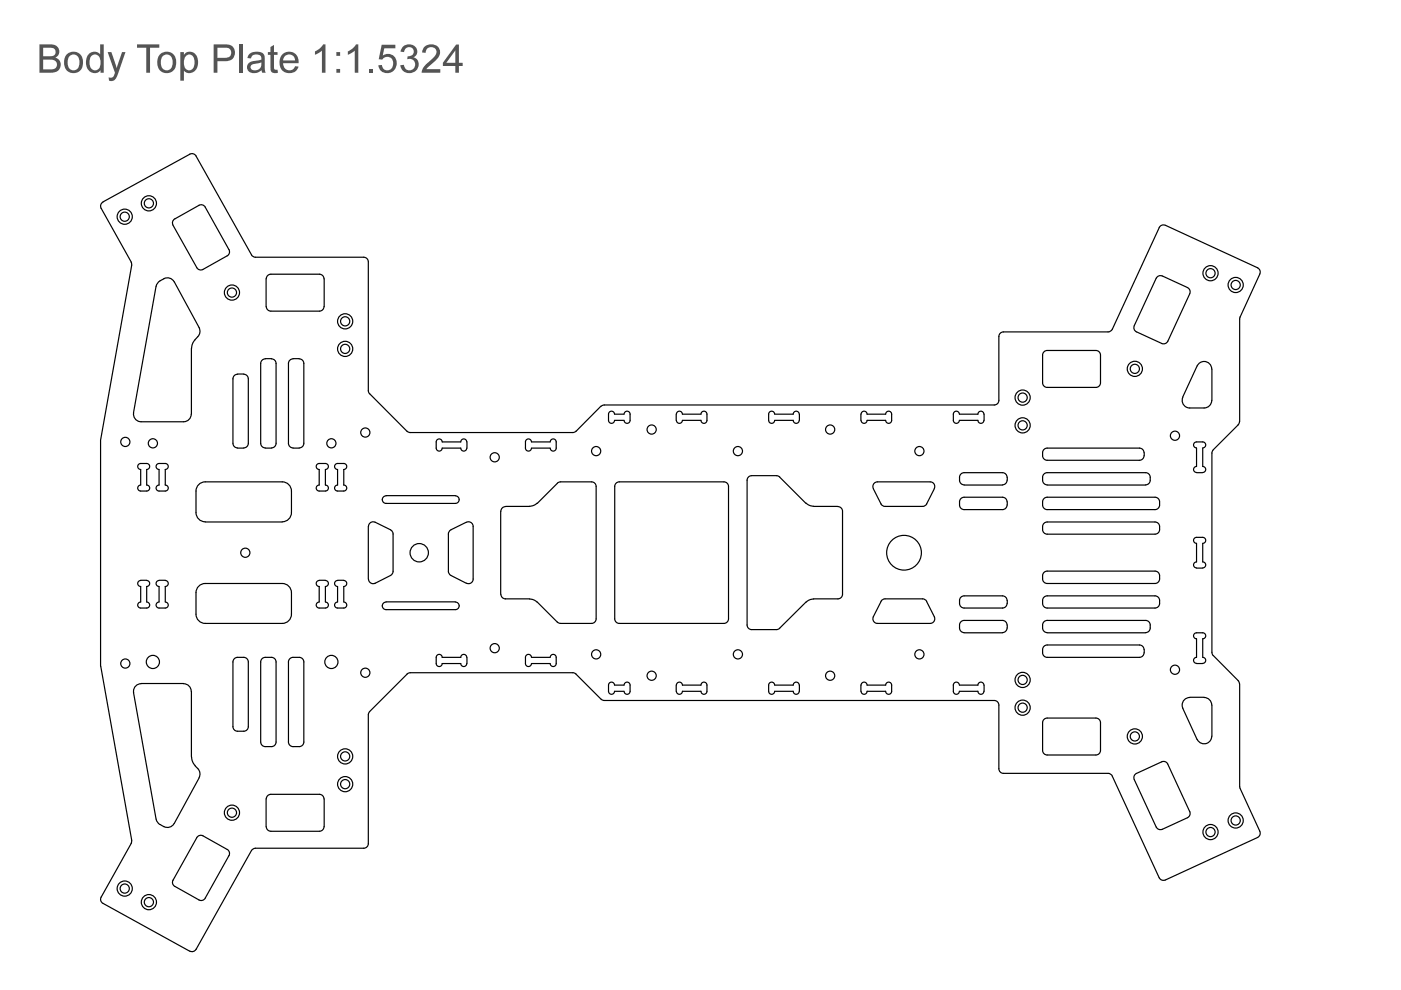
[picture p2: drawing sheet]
<svg xmlns="http://www.w3.org/2000/svg" width="297mm" height="210mm" viewBox="0 0 297 210" stroke-linecap="round" stroke-linejoin="round" font-family="sans-serif">
<g fill="none" stroke="#000" stroke-width=".25">
<path d="M33.9 59.6l-.5 .4-.3 .7M33.9 59.5a1.94 1.94 0 0 1 3 .2M36.9 59.7l5.3 9.8M48.5 52.9l-5-9a.96 .96 0 0 0-1.3-.4l-5.1 2.9a.97 .97 0 0 0-.4 1.3l5 9M48.5 52.9a.96 .96 0 0 1-.3 1.3l-5.2 2.9a.97 .97 0 0 1-1.3-.3M53.3 54l-11.7-20.9a.97 .97 0 0 0-1.4-.4l-18.4 10.1a1.01 1.01 0 0 0-.4 1.4l6.4 11.4 .1 .4-6.6 37.3v47.8l6.6 37.3-6.5 11.8a.96 .96 0 0 0 .4 1.3M56.4 59.1v5.9M68.7 59.1a.97 .97 0 0 0-1-1h-10.3a.97 .97 0 0 0-.9 1M68.7 59.1v5.9M245.8 48.3l-10 21.5-.3 .4-.6 .2h-22.1a.97 .97 0 0 0-1 .9v13.6a.97 .97 0 0 1-1 1h-82.7l-.7 .2-5.3 5.3-.4 .3h-35l-.4-.3-7.9-7.9-.3-.4v-27.6a.97 .97 0 0 0-1-1h-22.9l-.5-.1-.4-.4M246.4 58.5a.97 .97 0 0 0-1.3 .5l-4.6 10.1a.97 .97 0 0 0 .5 1.3M246.5 58.5l5.3 2.5a.97 .97 0 0 1 .4 1.3l-4.6 10a.97 .97 0 0 1-1.3 .5l-5.3-2.4"/>
<path d="M247.1 47.8a.97 .97 0 0 0-1.3 .4M247.1 47.8l19.5 9M266.6 56.8a.97 .97 0 0 1 .5 1.3l-4.2 9.1M33.1 60.7l-4.8 26.8M41.4 72l-.5 .7-.3 1.1v14M42.2 69.5a1.97 1.97 0 0 1-.9 2.5M50.4 79.3a.97 .97 0 0 0-1 1v13.7a1.05 1.05 0 0 0 1 1h1.3a.97 .97 0 0 0 .9-1v-13.7a.97 .97 0 0 0-.9-1M50.4 79.3h1.3M55.6 76.4a2.36 2.36 0 0 1 2.6 0l.3 .7v16.9a1.05 1.05 0 0 1-.9 1h-1.4a.97 .97 0 0 1-.9-1v-16.9zM61.4 76.4a2.36 2.36 0 0 1 2.7 0l.3 .7v16.9a1.05 1.05 0 0 1-1 1h-1.3a.97 .97 0 0 1-.9-1v-16.9zM68.7 65a.97 .97 0 0 1-1 1h-10.3a.97 .97 0 0 1-.9-1M221.3 74.6l.7-.3h10.4a.97 .97 0 0 1 .9 1v5.9a.97 .97 0 0 1-.9 .9h-10.4a.97 .97 0 0 1-.9-.9v-5.9z"/>
<path d="M253.8 77.6l-3 6.6M253.8 77.6a1.61 1.61 0 0 1 1.8-.9 1.61 1.61 0 0 1 1.3 1.5M256.9 78.2v6.7M262.9 67.2l-.1 22.2M28.3 87.5a1.61 1.61 0 0 0 1.6 1.9h9a1.61 1.61 0 0 0 1.6-1.6M29.4 98.5a3.3 3.3 0 0 1 2.1 0 .63 .63 0 0 1 .2 .6 .63 .63 0 0 1-.6 .4v3.3a.64 .64 0 0 1 .6 .7 .64 .64 0 0 1-.6 .6h-1.3a.63 .63 0 0 1-.6-.6 .63 .63 0 0 1 .6-.7v-3.3a.63 .63 0 0 1-.6-.4 .63 .63 0 0 1 .2-.6zM33.3 98.5a3.4 3.4 0 0 1 2.2 0 .63 .63 0 0 1 .1 .6 .63 .63 0 0 1-.6 .4v3.3a.63 .63 0 0 1 .7 .7 .63 .63 0 0 1-.7 .6h-1.3a.64 .64 0 0 1-.6-.6 .64 .64 0 0 1 .6-.7v-3.3a.63 .63 0 0 1-.6-.4 .63 .63 0 0 1 .2-.6zM67.2 98.5a3.4 3.4 0 0 1 2.2 0 .63 .63 0 0 1 .2 .6 .63 .63 0 0 1-.6 .4v3.3a.64 .64 0 0 1 .6 .7 .64 .64 0 0 1-.6 .6h-1.3a.63 .63 0 0 1-.7-.6 .63 .63 0 0 1 .7-.7v-3.3a.63 .63 0 0 1-.6-.4 .63 .63 0 0 1 .1-.6zM71.1 98.5a3.4 3.4 0 0 1 2.2 0 .63 .63 0 0 1 .2 .6 .63 .63 0 0 1-.6 .4v3.3a.63 .63 0 0 1 .6 .7 .63 .63 0 0 1-.6 .6h-1.3a.64 .64 0 0 1-.7-.6 .64 .64 0 0 1 .7-.7v-3.3a.63 .63 0 0 1-.6-.4 .63 .63 0 0 1 .1-.6zM99 93.7a.63 .63 0 0 0-.7-.6 .63 .63 0 0 0-.6 .6h-3.9a.63 .63 0 0 0-.7-.6 .63 .63 0 0 0-.6 .6 2.31 2.31 0 0 0 .2 1.8 .63 .63 0 0 0 .7 .1 .63 .63 0 0 0 .4-.6h3.9a.63 .63 0 0 0 .6 .6 .63 .63 0 0 0 .7-.6M99 93.7v1.3M112.7 93.7a.63 .63 0 0 0-.7-.6 .63 .63 0 0 0-.6 .6 2.31 2.31 0 0 0 .2 1.8 .63 .63 0 0 0 .7 .1 .63 .63 0 0 0 .4-.6"/>
<path d="M112.7 95h3.9M112.7 93.7h3.9M116.7 93.7a.63 .63 0 0 1 .6-.6 .63 .63 0 0 1 .6 .6v1.3a.64 .64 0 0 1-.6 .6 .64 .64 0 0 1-.6-.6M130.3 87.8a.63 .63 0 0 0-.6-.6 .63 .63 0 0 0-.7 .6 2.31 2.31 0 0 0 .2 1.8 .63 .63 0 0 0 .7 .1 .63 .63 0 0 0 .4-.6M130.3 87.8h2a.63 .63 0 0 1 .7-.6 .63 .63 0 0 1 .6 .6v1.3a.64 .64 0 0 1-.6 .7 .64 .64 0 0 1-.7-.7h-2M143.4 87.8v1.3M143.4 87.8a.64 .64 0 0 1 .6-.6 .64 .64 0 0 1 .7 .6h3.9a.64 .64 0 0 1 .7-.6 .64 .64 0 0 1 .6 .6v1.3a.63 .63 0 0 1-.6 .7 .63 .63 0 0 1-.7-.7h-3.9a.63 .63 0 0 1-.7 .7 .63 .63 0 0 1-.6-.7M169.4 87.8a.63 .63 0 0 0-.6-.6 .63 .63 0 0 0-.6 .6h-4a.63 .63 0 0 0-.6-.6 .63 .63 0 0 0-.6 .6 2.31 2.31 0 0 0 .2 1.8 .63 .63 0 0 0 .6 .1 .63 .63 0 0 0 .4-.6h4a.63 .63 0 0 0 .6 .7 .63 .63 0 0 0 .6-.7M169.5 87.8v1.3M182.8 87.4a.63 .63 0 0 1 .6-.2 .63 .63 0 0 1 .4 .6h4a.63 .63 0 0 1 .6-.6 .63 .63 0 0 1 .6 .6v1.3a.64 .64 0 0 1-.6 .7 .64 .64 0 0 1-.6-.7h-4a.63 .63 0 0 1-.6 .7 .63 .63 0 0 1-.6-.7 2.31 2.31 0 0 1 .2-1.7zM203.4 87.8a.63 .63 0 0 0-.6-.6 .63 .63 0 0 0-.7 .6 2.31 2.31 0 0 0 .2 1.8 .63 .63 0 0 0 .7 .1 .63 .63 0 0 0 .4-.6M203.4 87.8h3.9a.63 .63 0 0 1 .7-.6 .63 .63 0 0 1 .6 .6v1.3a.66 .66 0 0 1-.6 .7 .66 .66 0 0 1-.7-.7h-3.9"/>
<path d="M242.6 96a.97 .97 0 0 0-1-1h-19.6a1.33 1.33 0 0 0-1 1.3 1.33 1.33 0 0 0 1 1.3h19.6a.97 .97 0 0 0 1-1M242.6 96v.6M250.8 84.2a1.61 1.61 0 0 0 1.5 2.3h3a1.61 1.61 0 0 0 1.6-1.6M262.5 90.1l-5.3 5.3-.3 .7v42.2l.3 .7M262.8 89.4l-.3 .7M43.5 110.6a1.95 1.95 0 0 1-1.9-1.9v-4.6a1.95 1.95 0 0 1 1.9-1.9h16.3a1.95 1.95 0 0 1 2 1.9v4.6a1.95 1.95 0 0 1-2 1.9M43.5 110.7h16.3M78.1 111.6v11.2M79.5 110.7l3.3 1.6 .5 .6v8.2l-.1 .5-.4 .4-3.3 1.7M79.5 110.7a.97 .97 0 0 0-1.4 .9M81.3 105.4l.6-.3h14.6a.8 .8 0 0 1 .9 .8 .8 .8 0 0 1-.9 .8h-14.6a.8 .8 0 0 1-.8-.5 .8 .8 0 0 1 .2-.8zM98.9 110.7l-3.3 1.6-.4 .4-.1 .5v8.2l.5 .6 3.3 1.7"/>
<path d="M98.9 110.7l.3-.1a.97 .97 0 0 1 1.1 1v11.5a.97 .97 0 0 1-1.4 .6M106.2 108.4v17.6M112.3 107.4h-5.1a.97 .97 0 0 0-1 1M113.9 106.7l-.9 .5-.7 .1M118.2 102.4l.7-.2h6.5a.97 .97 0 0 1 1 .9v28.1a.97 .97 0 0 1-1 1h-6.5l-.7-.3M118.2 102.5l-4.3 4.2M130.6 102.4l.7-.2h22.2a.97 .97 0 0 1 1 .9v28.1a.97 .97 0 0 1-1 1h-22.2a.97 .97 0 0 1-1-1v-28.1zM170.9 106.7l-5.8-5.7-.5-.1h-5.2a.97 .97 0 0 0-1 .9v30.7a.97 .97 0 0 0 1 1h5.2l.5-.1 5.8-5.8M170.9 106.7l.6 .4 1 .2M172.5 107.4h5.2a.97 .97 0 0 1 .9 1v17.6a.97 .97 0 0 1-.9 1h-5.2M185.2 103.6l1.6 3.2 .6 .5 8.2 .1 .5-.2 .4-.4M185.2 103.6l-.1-.3a.97 .97 0 0 1 .9-1.1h11.5a.97 .97 0 0 1 .6 1.4"/>
<path d="M198.1 103.6l-1.6 3.3M204.4 102.8h8.1M213.5 101.2a.97 .97 0 0 0-1-1h-8.1a1.33 1.33 0 0 0-1 1.3 1.33 1.33 0 0 0 1 1.3M213.5 101.8a.97 .97 0 0 1-1 1M213.5 106.4a.97 .97 0 0 0-1-1h-8.1a1.33 1.33 0 0 0-.9 2.1l.5 .5h.4h8.1a.97 .97 0 0 0 1-.9M213.6 101.2v.6M213.6 106.4v.7M221.3 111l.7-.3h22.9a1.33 1.33 0 0 1 1 1.3 1.33 1.33 0 0 1-1 1.3h-22.9a1.34 1.34 0 0 1-1-1 1.34 1.34 0 0 1 .3-1.3zM221.3 105.7l.7-.3h22.9a1.33 1.33 0 0 1 .9 2.1l-.5 .5h-.4h-22.9a1.33 1.33 0 0 1-.9-2zM222 102.8a1.33 1.33 0 0 1-1-1.3 1.33 1.33 0 0 1 1-1.3h20.9a1.33 1.33 0 0 1 1 1.3 1.33 1.33 0 0 1-1 1.3M222 102.8h20.9M253.2 114.1l.5-.2h1.3a.63 .63 0 0 1 .6 .7 .63 .63 0 0 1-.6 .6v3.9a.66 .66 0 0 1 .6 .7 .66 .66 0 0 1-.6 .7 1.85 1.85 0 0 1-1.9-.5 .64 .64 0 0 1 .6-.9v-3.9a.63 .63 0 0 1-.6-.4 .63 .63 0 0 1 .1-.7z"/>
<path d="M253.7 100.2a.63 .63 0 0 1-.6-.7 .63 .63 0 0 1 .6-.6v-3.9a.66 .66 0 0 1-.6-.6 .66 .66 0 0 1 .6-.7 2.31 2.31 0 0 1 1.8 .2 .63 .63 0 0 1 .1 .7 .63 .63 0 0 1-.6 .4v3.9a.64 .64 0 0 1 .6 .6 .64 .64 0 0 1-.6 .7M253.7 100.2h1.3M29.8 123.1a.63 .63 0 0 0-.6 .6 .63 .63 0 0 0 .6 .6v3.3M29.8 127.6a.63 .63 0 0 0-.6 .7 .63 .63 0 0 0 .6 .6 2.26 2.26 0 0 0 1.7-.2 .63 .63 0 0 0 .2-.7 .63 .63 0 0 0-.6-.4M29.8 123h1.3M31.1 123.1a.63 .63 0 0 1 .6 .6 .63 .63 0 0 1-.6 .6v3.3M33.7 127.6a.63 .63 0 0 0-.6 .7 .63 .63 0 0 0 .6 .6 2.31 2.31 0 0 0 1.8-.2 .63 .63 0 0 0 .1-.7 .63 .63 0 0 0-.6-.4M33.7 123.1a.63 .63 0 0 0-.6 .6 .63 .63 0 0 0 .6 .6v3.3M33.7 123h1.3M35 123.1a.63 .63 0 0 1 .7 .6 .63 .63 0 0 1-.7 .6v3.3M42.1 124.3l.9-.5 .5-.1h16.3a1.95 1.95 0 0 1 2 2v4.5a1.95 1.95 0 0 1-2 2h-16.3a1.95 1.95 0 0 1-1.9-2v-4.5v-.6zM49.7 139.7a2.64 2.64 0 0 1 2.7 0l.2 .6v13.8a.97 .97 0 0 1-.9 .9h-1.3a.97 .97 0 0 1-1-.9v-13.8z"/>
<path d="M55.6 139.7a2.64 2.64 0 0 1 2.6 0l.3 .6v17a.97 .97 0 0 1-.9 1h-1.4a.97 .97 0 0 1-.9-1v-17zM61.4 139.7a2.64 2.64 0 0 1 2.7 0l.3 .6v17a.97 .97 0 0 1-1 1h-1.3a.97 .97 0 0 1-.9-1v-17zM67.7 123.1a.63 .63 0 0 0-.7 .6 .63 .63 0 0 0 .7 .6v3.3M67.7 127.6a.63 .63 0 0 0-.7 .7 .63 .63 0 0 0 .7 .6 2.31 2.31 0 0 0 1.7-.2 .63 .63 0 0 0 .2-.7 .63 .63 0 0 0-.6-.4M67.7 123h1.3M69 123.1a.63 .63 0 0 1 .6 .6 .63 .63 0 0 1-.6 .6v3.3M71.6 127.6a.63 .63 0 0 0-.7 .7 .63 .63 0 0 0 .7 .6 2.31 2.31 0 0 0 1.7-.2 .63 .63 0 0 0 .2-.7 .63 .63 0 0 0-.6-.4M71.6 123.1a.63 .63 0 0 0-.7 .6 .63 .63 0 0 0 .7 .6v3.3M71.6 123h1.3M72.9 123.1a.63 .63 0 0 1 .6 .6 .63 .63 0 0 1-.6 .6v3.3M78.1 122.8a.97 .97 0 0 0 1.4 .9M81.9 127.6a.8 .8 0 0 0-.8 .9 .8 .8 0 0 0 .8 .8h14.6a.8 .8 0 0 0 .9-.8 .8 .8 0 0 0-.9-.9"/>
<path d="M81.9 127.6h14.6M99 139.4a.63 .63 0 0 0-.7-.7 .63 .63 0 0 0-.6 .7h-3.9a.63 .63 0 0 0-.7-.7 .63 .63 0 0 0-.6 .7 2.31 2.31 0 0 0 .2 1.7 .63 .63 0 0 0 .7 .2 .63 .63 0 0 0 .4-.6h3.9a.63 .63 0 0 0 .6 .6 .63 .63 0 0 0 .7-.6M99 139.4v1.3M106.2 126a.97 .97 0 0 0 1 1h5.1M112.3 127l1 .3 .6 .4M112.7 139.4a.63 .63 0 0 0-.7-.7 .63 .63 0 0 0-.6 .7 2.31 2.31 0 0 0 .2 1.7 .63 .63 0 0 0 .7 .2 .63 .63 0 0 0 .4-.6M112.7 139.4h3.9M113.9 127.6l4.3 4.3M116.7 139.4a.64 .64 0 0 1 .6-.7 .64 .64 0 0 1 .6 .7v1.3a.63 .63 0 0 1-.6 .6 .63 .63 0 0 1-.6-.6M172.5 127l-1 .3-.6 .4M196.5 127.5l1.6 3.3M196.5 127.5l-.4-.4-.5-.1h-8.2l-.6 .5-1.6 3.3a.98 .98 0 0 0 .8 1.4h11.2a.97 .97 0 0 0 .9-1.4"/>
<path d="M204.4 134.2h8.1M213.5 132.5a.97 .97 0 0 0-1-1h-8.1a1.33 1.33 0 0 0-1 1.3 1.33 1.33 0 0 0 1 1.3M213.5 133.2a.97 .97 0 0 1-1 .9M213.5 127.3a.97 .97 0 0 0-1-1h-8.1a1.33 1.33 0 0 0-1 1.3 1.33 1.33 0 0 0 1 1.3h8.1a.97 .97 0 0 0 1-1M213.6 127.3v.6M213.6 132.5v.7M221.3 121.4l.7-.3h22.9a1.33 1.33 0 0 1 .9 2l-.5 .5-.4 .1h-22.9a1.33 1.33 0 0 1-.9-2zM221.3 126.6l.7-.3h22.9a1.33 1.33 0 0 1 1 1.3 1.33 1.33 0 0 1-1 1.3h-22.9a1.34 1.34 0 0 1-1-.9 1.34 1.34 0 0 1 .3-1.4zM222 134.1a1.33 1.33 0 0 1-1-1.3 1.33 1.33 0 0 1 1-1.3h20.9a1.33 1.33 0 0 1 1 1.3 1.33 1.33 0 0 1-1 1.3M222 134.2h20.9M242.6 137.7a.97 .97 0 0 0-1-.9h-19.6a1.33 1.33 0 0 0-.9 2l.5 .5 .4 .1h19.6a.97 .97 0 0 0 1-1M242.6 137.7v.7"/>
<path d="M257.2 139l5.3 5.3M28.3 146.8l4.8 26.9M29.9 145a1.61 1.61 0 0 0-1.6 1.9M29.9 144.9h9M38.9 145a1.61 1.61 0 0 1 1.6 1.6M40.6 146.6v13.9l.3 1.2 .5 .6M78.4 150.9l-.3 .7v27.3a.97 .97 0 0 1-1 .9h-22.9l-.5 .2-.4 .3-11.7 21M86.3 142.9l.7-.3h34.4l.7 .3M86.3 142.9l-7.9 7.9M112.7 140.7h3.9M122.1 142.9l5.3 5.3M127.4 148.2l.7 .3h82.7a.97 .97 0 0 1 1 1v13.5a.97 .97 0 0 0 1 1h22.1l.6 .1 .3 .4"/>
<path d="M130.3 145.3a.63 .63 0 0 0-.6-.7 .63 .63 0 0 0-.7 .7 2.31 2.31 0 0 0 .2 1.7 .63 .63 0 0 0 .7 .2 .63 .63 0 0 0 .4-.6M130.3 145.3h2a.64 .64 0 0 1 .7-.7 .64 .64 0 0 1 .6 .7v1.3a.63 .63 0 0 1-.6 .6 .63 .63 0 0 1-.7-.6h-2M143.4 145.3v1.3M143.4 145.3a.63 .63 0 0 1 .6-.7 .63 .63 0 0 1 .7 .7h3.9a.63 .63 0 0 1 .7-.7 .63 .63 0 0 1 .6 .7v1.3a.64 .64 0 0 1-.6 .6 .64 .64 0 0 1-.7-.6h-3.9a.64 .64 0 0 1-.7 .6 .64 .64 0 0 1-.6-.6M169.4 145.3a.63 .63 0 0 0-.6-.7 .63 .63 0 0 0-.6 .7h-4a.63 .63 0 0 0-.6-.7 .63 .63 0 0 0-.6 .7 2.31 2.31 0 0 0 .2 1.7 .63 .63 0 0 0 .6 .2 .63 .63 0 0 0 .4-.6h4a.63 .63 0 0 0 .6 .6 .63 .63 0 0 0 .6-.6M169.5 145.3v1.3M182.8 144.8a.63 .63 0 0 1 .6-.1 .63 .63 0 0 1 .4 .6h4a.63 .63 0 0 1 .6-.7 .63 .63 0 0 1 .6 .7v1.3a.64 .64 0 0 1-.6 .6 .64 .64 0 0 1-.6-.6h-4a.66 .66 0 0 1-.6 .6 .66 .66 0 0 1-.7-.6 2.52 2.52 0 0 1 .3-1.8zM203.4 145.3a.63 .63 0 0 0-.6-.7 .63 .63 0 0 0-.7 .7 2.31 2.31 0 0 0 .2 1.7 .63 .63 0 0 0 .7 .2 .63 .63 0 0 0 .4-.6M203.4 145.3h3.9a.66 .66 0 0 1 .7-.7 .66 .66 0 0 1 .6 .7v1.3a.63 .63 0 0 1-.6 .6 .63 .63 0 0 1-.7-.6h-3.9M221.3 152.5l.7-.3h10.4a.97 .97 0 0 1 .9 1v5.9a.97 .97 0 0 1-.9 1h-10.4a.97 .97 0 0 1-.9-1v-5.9zM252.3 147.9a1.61 1.61 0 0 0-1.5 2.3l3 6.6M252.3 147.8h3"/>
<path d="M253.7 140.6a.64 .64 0 0 1-.6-.6 .64 .64 0 0 1 .6-.6v-4a.63 .63 0 0 1-.6-.6 .63 .63 0 0 1 .6-.6h1.3a.64 .64 0 0 1 .6 .6 .64 .64 0 0 1-.6 .6v4a.64 .64 0 0 1 .6 .6 .64 .64 0 0 1-.6 .6M253.7 140.7h1.3M255.3 147.9a1.61 1.61 0 0 1 1.6 1.6M256.9 156.1a1.61 1.61 0 0 1-1.3 1.6 1.61 1.61 0 0 1-1.8-.9M256.9 149.5v6.6M262.5 144.3l.3 .7M262.8 145l.1 21.9 4.2 9.4a.97 .97 0 0 1-.5 1.3M33.1 173.7l.1 .3a2.45 2.45 0 0 0 1.5 1.3M36.9 174.6a1.61 1.61 0 0 1-2.2 .6M41.3 162.4a1.91 1.91 0 0 1 .9 2.5M41.7 177.6a.97 .97 0 0 1 1.3-.4l5.2 2.9a.95 .95 0 0 1 .3 1.3l-5 9a.96 .96 0 0 1-1.3 .4l-5.1-2.9a.96 .96 0 0 1-.4-1.3l5-9M42.2 164.9l-5.3 9.7"/>
<path d="M56.4 169.4v5.9M68.7 175.3a.97 .97 0 0 1-1 .9h-10.3a.97 .97 0 0 1-.9-.9M68.7 169.4a.97 .97 0 0 0-1-1h-10.3a.97 .97 0 0 0-.9 1M68.7 169.4v5.9M235.8 164.6l10 21.5a.97 .97 0 0 0 1.3 .5M241 164a.97 .97 0 0 0-.5 1.3l4.6 10.1a.99 .99 0 0 0 1.3 .4M247.6 162a.97 .97 0 0 0-1.3-.5l-5.3 2.5M247.6 162l4.7 10.1M252.2 172.1a.97 .97 0 0 1-.4 1.3l-5.3 2.4M266.6 177.6l-19.5 9M21.8 191.5l18.4 10.2M41.6 201.3a.97 .97 0 0 1-1.4 .4"/>
<circle cx="26.4" cy="45.9" r=".97"/>
<circle cx="26.4" cy="45.9" r="1.61"/>
<circle cx="31.6" cy="43.1" r=".97"/>
<circle cx="31.6" cy="43.1" r="1.61"/>
<circle cx="256.7" cy="57.9" r=".97"/>
<circle cx="256.7" cy="57.9" r="1.61"/>
<circle cx="49.2" cy="62" r=".97"/>
<circle cx="49.2" cy="62" r="1.61"/>
<circle cx="73.2" cy="74" r=".97"/>
<circle cx="73.2" cy="68.1" r=".97"/>
<circle cx="73.2" cy="68.1" r="1.61"/>
<circle cx="73.2" cy="74" r="1.61"/>
<circle cx="240.6" cy="78.2" r=".97"/>
<circle cx="240.6" cy="78.2" r="1.61"/>
<circle cx="262" cy="60.4" r=".97"/>
<circle cx="262" cy="60.4" r="1.61"/>
<circle cx="26.6" cy="93.7" r=".97"/>
<circle cx="32.4" cy="94" r=".97"/>
<circle cx="70.3" cy="94" r=".97"/>
<circle cx="77.5" cy="91.7" r=".97"/>
<circle cx="104.9" cy="97" r=".97"/>
<circle cx="126.4" cy="95.6" r=".97"/>
<circle cx="138.2" cy="91.1" r=".97"/>
<circle cx="156.4" cy="95.6" r=".97"/>
<circle cx="176" cy="91.1" r=".97"/>
<circle cx="194.9" cy="95.6" r=".97"/>
<circle cx="216.8" cy="84.3" r=".97"/>
<circle cx="216.8" cy="90.2" r=".97"/>
<circle cx="216.8" cy="84.3" r="1.61"/>
<circle cx="216.8" cy="90.2" r="1.61"/>
<circle cx="249.1" cy="92.4" r=".97"/>
<circle cx="52" cy="117.2" r=".97"/>
<circle cx="88.9" cy="117.2" r="1.95"/>
<circle cx="191.7" cy="117.2" r="3.7"/>
<circle cx="104.9" cy="137.4" r=".97"/>
<circle cx="126.4" cy="138.7" r=".97"/>
<circle cx="156.4" cy="138.7" r=".97"/>
<circle cx="194.9" cy="138.7" r=".97"/>
<circle cx="26.6" cy="140.7" r=".97"/>
<circle cx="32.4" cy="140.3" r="1.4"/>
<circle cx="70.3" cy="140.3" r="1.4"/>
<circle cx="77.5" cy="142.6" r=".97"/>
<circle cx="138.2" cy="143.3" r=".97"/>
<circle cx="176" cy="143.3" r=".97"/>
<circle cx="216.8" cy="144.2" r=".97"/>
<circle cx="216.8" cy="150" r=".97"/>
<circle cx="216.8" cy="150" r="1.61"/>
<circle cx="216.8" cy="144.2" r="1.61"/>
<circle cx="240.6" cy="156.1" r=".97"/>
<circle cx="240.6" cy="156.1" r="1.61"/>
<circle cx="249.1" cy="142" r=".97"/>
<circle cx="49.2" cy="172.3" r=".97"/>
<circle cx="49.2" cy="172.3" r="1.61"/>
<circle cx="73.2" cy="166.3" r=".97"/>
<circle cx="73.2" cy="160.4" r=".97"/>
<circle cx="73.2" cy="160.4" r="1.61"/>
<circle cx="73.2" cy="166.3" r="1.61"/>
<circle cx="256.7" cy="176.4" r=".97"/>
<circle cx="256.7" cy="176.4" r="1.61"/>
<circle cx="262" cy="174" r=".97"/>
<circle cx="262" cy="174" r="1.61"/>
<circle cx="26.4" cy="188.4" r=".97"/>
<circle cx="26.4" cy="188.4" r="1.61"/>
<circle cx="31.6" cy="191.3" r=".97"/>
<circle cx="31.6" cy="191.3" r="1.61"/>
</g>
<g fill="#545454">
<path d="M22.8 11h.8l1.1 3.5 1.2-3.5h.7l-1.5 4.5a1.77 1.77 0 0 1-1.7 1.7l-.3-.1-.1-.7a.97 .97 0 0 0 1.4-1z"/>
<path d="M29.1 9.4h4.7v.7h-2v5.3h-.8v-5.3h-1.9z"/>
<path d="M50.8 9.4h.7v6h-.7z"/>
<path d="M57.3 10l.8-.5v1.5h.7v.6h-.7v2.6a.52 .52 0 0 0 .2 .5 .52 .52 0 0 0 .5 .1l.1 .6a1.09 1.09 0 0 1-1.2-.1 1.09 1.09 0 0 1-.4-1.1v-2.6h-.5v-.6h.5z"/>
<path d="M66.8 10.9a3.8 3.8 0 0 0 1.7-1.5h.5v6h-.8v-4.7l-1.4 .9z"/>
<path d="M73.7 10.9a3.8 3.8 0 0 0 1.8-1.5h.5v6h-.8v-4.7l-1.5 .9z"/>
<path d="M78.3 14.6h.8v.8h-.8z"/>
<path d="M80.9 9.5h2.9v.7h-2.3l-.4 1.6a2.01 2.01 0 0 1 3 1.2 2.01 2.01 0 0 1-2 2.5 1.78 1.78 0 0 1-1.9-1.7h.8a1.21 1.21 0 0 0 1.4 1.1 1.21 1.21 0 0 0 1-1.5 1.25 1.25 0 0 0-.9-1.3 1.25 1.25 0 0 0-1.4 .5h-.8z"/>
<path d="M85.5 9.8a1.65 1.65 0 0 1 2.3-.1 1.65 1.65 0 0 1 .3 2.2l-.4 .3a1.74 1.74 0 0 1 1 2 1.74 1.74 0 0 1-1.9 1.3 1.82 1.82 0 0 1-1.9-1.7l.7-.1a1.21 1.21 0 0 0 1.5 1.2 1.21 1.21 0 0 0 .9-1.6 1.21 1.21 0 0 0-1.7-.7l.1-.7a1.03 1.03 0 0 0 1.3-.8 1.03 1.03 0 0 0-1-1.2 1.03 1.03 0 0 0-1 1.1h-.8l.2-.7z"/>
<path d="M90.1 9.8a1.91 1.91 0 0 1 2.1-.3 1.91 1.91 0 0 1 1.1 1.8 6.1 6.1 0 0 1-2.6 3l-.3 .4h3v.7h-4a3.5 3.5 0 0 1 1.8-2.6 2.51 2.51 0 0 0 1.3-2.1 1.18 1.18 0 0 0-1.3-.7 1.18 1.18 0 0 0-1 1.2l-.7-.1 .2-.7z"/>
<path d="M8.4 9.4h2.2a1.53 1.53 0 0 1 1.8 .9 1.53 1.53 0 0 1-.7 1.9 1.64 1.64 0 0 1 1.1 1.9 1.64 1.64 0 0 1-1.8 1.3h-2.6zM9.2 10.1v1.8h1.2a.95 .95 0 0 0 1.4-.7 .95 .95 0 0 0-1.1-1.1zM9.2 12.6v2.1h1.5a1.06 1.06 0 0 0 1.4-.9 1.06 1.06 0 0 0-1.2-1.1z"/>
<path d="M14.2 11.4a2.07 2.07 0 0 1 2.5-.1 2.07 2.07 0 0 1 .9 2.3 2.01 2.01 0 0 1-2.2 1.9 2.01 2.01 0 0 1-1.8-2.3l.1-.8zM14.7 12a1.81 1.81 0 0 0 .9 2.9 1.51 1.51 0 0 0 1.2-2.1 1.22 1.22 0 0 0-.7-1.2 1.22 1.22 0 0 0-1.4 .4z"/>
<path d="M18.9 11.4a1.62 1.62 0 0 1 2.3 .1v-2.1h.8v6h-.7v-.5a1.82 1.82 0 0 1-2.1 .3 1.82 1.82 0 0 1-1-2l.2-1.1zM19.3 12a2.1 2.1 0 0 0 .6 2.9 1.28 1.28 0 0 0 1.4-1.6 1.28 1.28 0 0 0-.3-1.4 1.28 1.28 0 0 0-1.5-.2z"/>
<path d="M34 11.4a2.07 2.07 0 0 1 2.5-.1 2.07 2.07 0 0 1 .8 2.3 2.01 2.01 0 0 1-2.1 1.9 2.01 2.01 0 0 1-1.9-2.3l.2-.8zM34.5 12a1.81 1.81 0 0 0 .9 2.9 1.51 1.51 0 0 0 1.2-2.1 1.22 1.22 0 0 0-.8-1.2 1.22 1.22 0 0 0-1.3 .4z"/>
<path d="M38.2 11h.8v.6a1.68 1.68 0 0 1 2-.5 1.68 1.68 0 0 1 1 1.8 1.98 1.98 0 0 1-2.5 2.5l-.5-.4v2.1h-.8zM39.6 11.7a2.1 2.1 0 0 0 .2 3.2 1.31 1.31 0 0 0 1.4-1.7 1.21 1.21 0 0 0-.3-1.3 1.21 1.21 0 0 0-1.3-.2z"/>
<path d="M45.3 9.4h2.2a1.84 1.84 0 0 1 2.3 1.7 1.84 1.84 0 0 1-2.2 1.9h-1.5v2.4h-.8zM46.1 10.1v2.2h1.5a1.11 1.11 0 0 0 1.4-1.1 1.11 1.11 0 0 0-1.4-1.1z"/>
<path d="M53 11.4a2.25 2.25 0 0 1 3 .3l.2 3 .1 .7h-.7l-.1-.5a1.96 1.96 0 0 1-3-.1 1.44 1.44 0 0 1 1.6-1.9l.8-.1a.56 .56 0 0 0 .6-.5 .56 .56 0 0 0-.5-.6 1.18 1.18 0 0 0-1.8 .7l-.7-.1zM53.4 13.8a.75 .75 0 0 0-.1 .9 .75 .75 0 0 0 1 .2 1.32 1.32 0 0 0 1.1-1.7z"/>
<path d="M59.8 11.6a2.05 2.05 0 0 1 2.5-.4 2.05 2.05 0 0 1 1 2.2h-3.3a1.32 1.32 0 0 0 1 1.5 1.32 1.32 0 0 0 1.6-.9l.7 .1a2.14 2.14 0 0 1-2.8 1.2 2.14 2.14 0 0 1-1.1-2.8zM60.4 11.9l-.4 .9h2.6a1.26 1.26 0 0 0-.8-1.2 1.26 1.26 0 0 0-1.4 .3z"/>
<path d="M71.3 11h.8v.8h-.8zM71.3 14.6h.8v.8h-.8z"/>
<path d="M96.7 9.4h.6v3.9h.8v.7h-.8v1.4h-.8v-1.4h-2.6v-.7zM96.5 10.7l-1.9 2.6h1.9z"/>
</g>
</svg>
